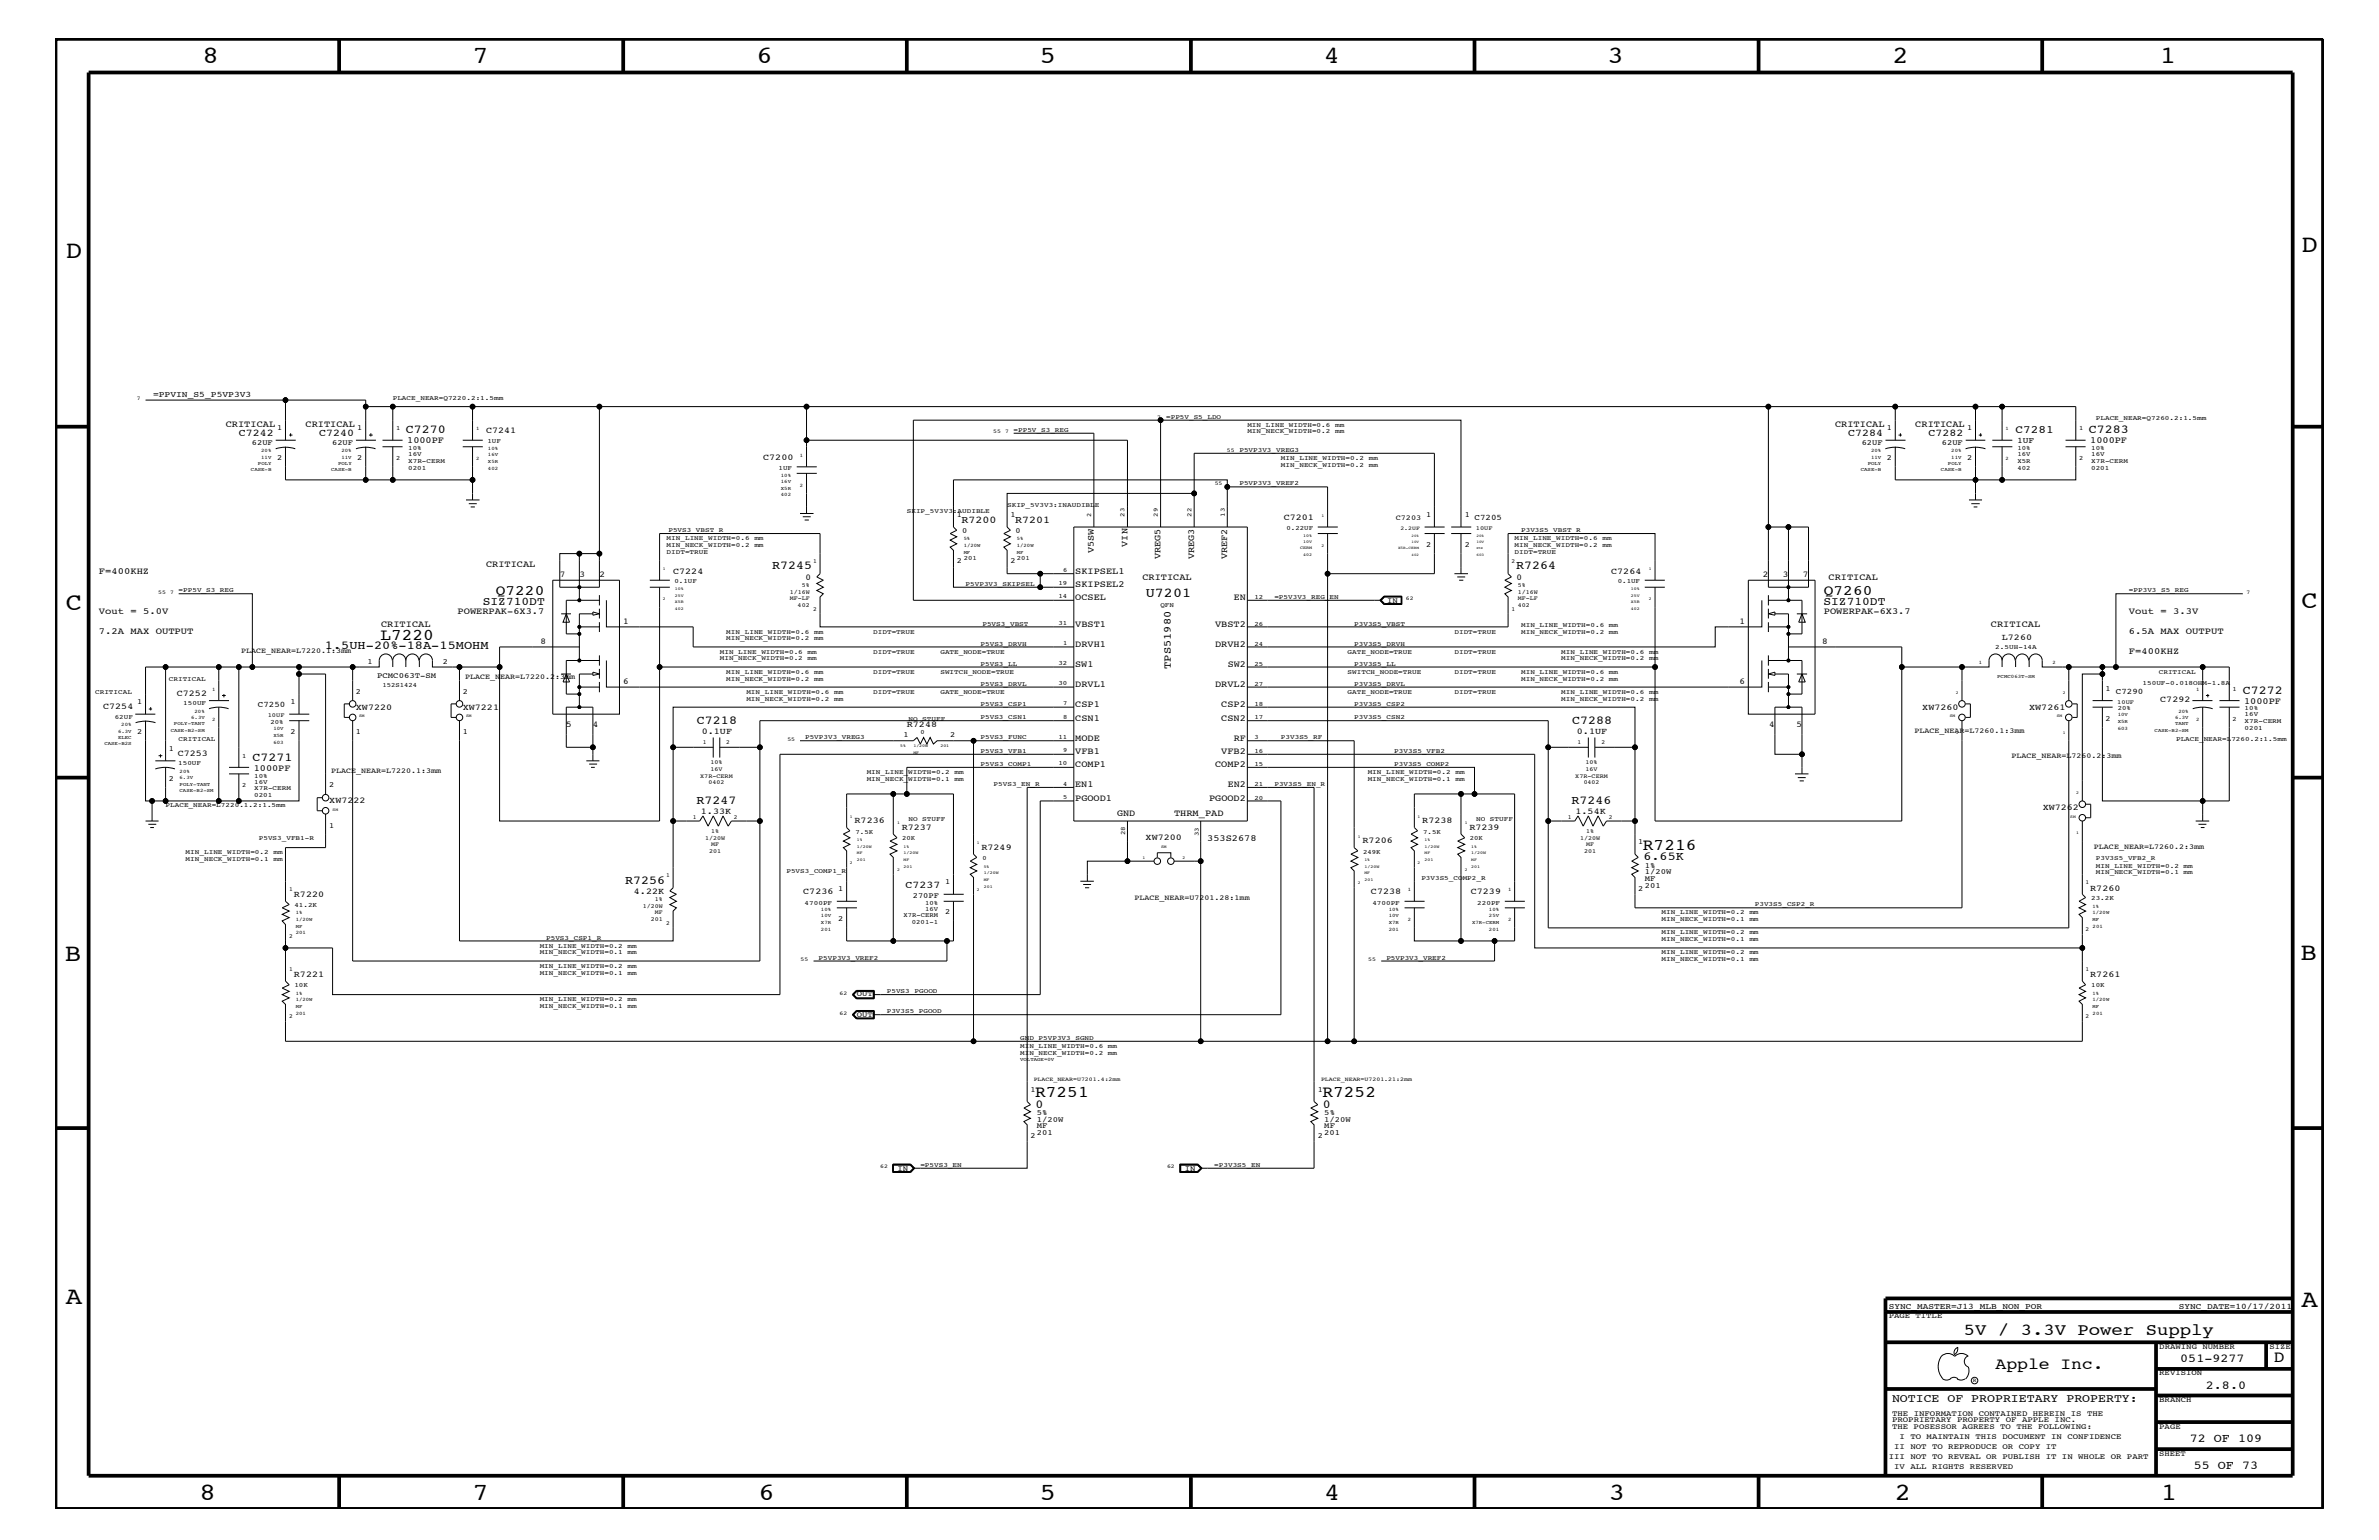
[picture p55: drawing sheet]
<svg xmlns="http://www.w3.org/2000/svg" width="432mm" height="279mm" viewBox="0 0 432 279" stroke-linecap="round" stroke-linejoin="round" font-family="sans-serif">
<defs><g id="words">
<g font-size="4.5">
<text x="36.7" y="11.5">8</text>
<text x="85.8" y="11.5">7</text>
<text x="137.3" y="11.5">6</text>
<text x="188.7" y="11.5">5</text>
<text x="240.3" y="11.5">4</text>
<text x="291.8" y="11.5">3</text>
<text x="343.5" y="11.5">2</text>
<text x="392" y="11.5">1</text>
<text x="11.9" y="46.8">D</text>
<text x="417.7" y="45.7">D</text>
<text x="11.9" y="110.6">C</text>
<text x="417.7" y="110.3">C</text>
<text x="11.8" y="174.3">B</text>
<text x="417.6" y="174.2">B</text>
<text x="11.9" y="236.7">A</text>
<text x="417.7" y="237.1">A</text>
<text x="36.2" y="272.1">8</text>
<text x="85.8" y="272.1">7</text>
<text x="137.7" y="272.1">6</text>
<text x="188.7" y="272.1">5</text>
<text x="240.4" y="272.1">4</text>
<text x="292" y="272.1">3</text>
<text x="343.9" y="272.1">2</text>
<text x="392.2" y="272.1">1</text>
</g>
<g font-size="3">
<text x="69" y="116.1">L7220</text>
<text x="298.2" y="154.3">R7216</text>
<text x="187.9" y="199.1">R7251</text>
<text x="240" y="199.1">R7252</text>
<text x="356.4" y="242.3">5V / 3.3V Power Supply</text>
<text x="362.2" y="248.4">Apple Inc.</text>
<text x="412.7" y="247.1">D</text>
</g>
<g font-size="2.6">
<text x="90" y="108">Q7220</text>
<text x="331" y="108">Q7260</text>
</g>
<text font-size="2.5" x="208" y="108.2">U7201</text>
<g font-size="2.2">
<text x="73.7" y="78.6">C7270</text>
<text x="379.1" y="78.6">C7283</text>
<text x="140.1" y="103.3">R7245</text>
<text x="275.2" y="103.3">R7264</text>
<text x="59" y="117.8">1.5UH-20%-18A-15MOHM</text>
<text x="407.1" y="125.9">C7272</text>
<text x="126.5" y="131.3">C7218</text>
<text x="285.3" y="131.3">C7288</text>
<text x="45.8" y="138">C7271</text>
<text x="126.4" y="145.9">R7247</text>
<text x="285.2" y="145.9">R7246</text>
<text x="113.5" y="160.3">R7256</text>
<text x="298.3" y="156.1">6.65K</text>
<text x="188" y="200.9">0</text>
<text x="240.1" y="200.9">0</text>
<text x="395.7" y="247.1">051-9277</text>
<text x="400.4" y="252">2.8.0</text>
<text x="397.5" y="261.6">72 OF 109</text>
<text x="398.2" y="266.6">55 OF 73</text>
</g>
<g font-size="2.1">
<text x="87.6" y="109.8">SIZ710DT</text>
<text x="331" y="109.8">SIZ710DT</text>
<text x="343.4" y="254.4">NOTICE OF PROPRIETARY PROPERTY:</text>
</g>
<text font-size="2" x="365.8" y="78.6">C7281</text>
<g font-size="1.9">
<text x="43.3" y="79">C7242</text>
<text x="57.9" y="79">C7240</text>
<text x="335.4" y="79">C7284</text>
<text x="350" y="79">C7282</text>
<text x="174.5" y="94.9">R7200</text>
<text x="184.2" y="94.9">R7201</text>
<text x="212.5" y="121.4" transform="rotate(-90 212.5 121.4)">TPS51980</text>
<text x="164.3" y="161.1">C7237</text>
</g>
<g font-size="1.7">
<text x="41" y="77.4">CRITICAL</text>
<text x="55.5" y="77.4">CRITICAL</text>
<text x="333.1" y="77.4">CRITICAL</text>
<text x="347.6" y="77.4">CRITICAL</text>
<text x="73.9" y="80.5">1000PF</text>
<text x="379.4" y="80.5">1000PF</text>
<text x="198.5" y="100.4" transform="rotate(-90 198.5 100.4)">V5SW</text>
<text x="204.6" y="99.2" transform="rotate(-90 204.6 99.2)">VIN</text>
<text x="210.7" y="101.5" transform="rotate(-90 210.7 101.5)">VREG5</text>
<text x="216.7" y="101.5" transform="rotate(-90 216.7 101.5)">VREG3</text>
<text x="222.8" y="101.5" transform="rotate(-90 222.8 101.5)">VREF2</text>
<text x="17.9" y="104.1">F=400KHZ</text>
<text x="88.2" y="102.9">CRITICAL</text>
<text x="195.2" y="104.1">SKIPSEL1</text>
<text x="195.2" y="106.5">SKIPSEL2</text>
<text x="207.3" y="105.3">CRITICAL</text>
<text x="331.9" y="105.3">CRITICAL</text>
<text x="17.9" y="111.4">Vout = 5.0V</text>
<text x="69.2" y="113.7">CRITICAL</text>
<text x="83.1" y="111.4">POWERPAK-6X3.7</text>
<text x="195.2" y="108.9">OCSEL</text>
<text x="195.2" y="113.7">VBST1</text>
<text x="220.6" y="113.7">VBST2</text>
<text x="223.9" y="108.9">EN</text>
<text x="331" y="111.4">POWERPAK-6X3.7</text>
<text x="361.4" y="113.7">CRITICAL</text>
<text x="386.4" y="111.4">Vout = 3.3V</text>
<text x="18" y="115">7.2A MAX OUTPUT</text>
<text x="195.2" y="117.4">DRVH1</text>
<text x="220.6" y="117.4">DRVH2</text>
<text x="386.4" y="115">6.5A MAX OUTPUT</text>
<text x="386.4" y="118.6">F=400KHZ</text>
<text x="195.2" y="121">SW1</text>
<text x="195.2" y="124.7">DRVL1</text>
<text x="220.6" y="124.7">DRVL2</text>
<text x="222.8" y="121">SW2</text>
<text x="195.2" y="130.8">CSN1</text>
<text x="195.2" y="128.3">CSP1</text>
<text x="221.7" y="128.3">CSP2</text>
<text x="221.7" y="130.8">CSN2</text>
<text x="407.3" y="127.7">1000PF</text>
<text x="195.2" y="136.8">VFB1</text>
<text x="195.2" y="134.4">MODE</text>
<text x="221.7" y="136.8">VFB2</text>
<text x="223.9" y="134.4">RF</text>
<text x="46.1" y="139.8">1000PF</text>
<text x="195.2" y="142.9">EN1</text>
<text x="195.2" y="139.2">COMP1</text>
<text x="220.6" y="139.2">COMP2</text>
<text x="222.8" y="142.9">EN2</text>
<text x="195.2" y="145.3">PGOOD1</text>
<text x="202.8" y="148.1">GND</text>
<text x="213.1" y="148.1">THRM_PAD</text>
<text x="219.5" y="145.3">PGOOD2</text>
<text x="219.1" y="152.6">353S2678</text>
</g>
<g font-size="1.6">
<text x="88.2" y="78.6">C7241</text>
<text x="138.5" y="83.5">C7200</text>
<text x="233" y="94.3">C7201</text>
<text x="101.6" y="104.7">7</text>
<text x="105.2" y="104.7">3</text>
<text x="108.8" y="104.7">2</text>
<text x="122.2" y="104.1">C7224</text>
<text x="146.2" y="105.2">0</text>
<text x="275.3" y="105.2">0</text>
<text x="292.4" y="104.1">C7264</text>
<text x="320" y="104.7">2</text>
<text x="323.6" y="104.7">3</text>
<text x="327.2" y="104.7">7</text>
<text x="113.1" y="113.1">1</text>
<text x="315.7" y="113.1">1</text>
<text x="98.1" y="116.8">8</text>
<text x="330.7" y="116.8">8</text>
<text x="363.3" y="116.1">L7260</text>
<text x="113.1" y="124.1">6</text>
<text x="315.7" y="124.1">6</text>
<text x="18.7" y="128.7">C7254</text>
<text x="32.1" y="126.3">C7252</text>
<text x="64.6" y="128.8">XW7220</text>
<text x="84" y="128.8">XW7221</text>
<text x="102.8" y="131.9">5</text>
<text x="107.6" y="131.9">4</text>
<text x="164.6" y="131.9">R7248</text>
<text x="321.1" y="131.9">4</text>
<text x="326.1" y="131.9">5</text>
<text x="348.9" y="128.8">XW7260</text>
<text x="368.3" y="128.8">XW7261</text>
<text x="392.1" y="127.5">C7292</text>
<text x="32.3" y="137.2">C7253</text>
<text x="127.4" y="133.2">0.1UF</text>
<text x="286.2" y="133.2">0.1UF</text>
<text x="59.8" y="145.7">XW7222</text>
<text x="127.2" y="147.6">1.33K</text>
<text x="155.1" y="149.4">R7236</text>
<text x="258.1" y="149.4">R7238</text>
<text x="286" y="147.6">1.54K</text>
<text x="370.8" y="147">XW7262</text>
<text x="163.7" y="150.7">R7237</text>
<text x="178.1" y="154.3">R7249</text>
<text x="207.9" y="152.4">XW7200</text>
<text x="247.3" y="153">R7206</text>
<text x="266.7" y="150.7">R7239</text>
<text x="379.4" y="161.6">R7260</text>
<text x="53.3" y="162.8">R7220</text>
<text x="115.1" y="162.2">4.22K</text>
<text x="145.8" y="162.2">C7236</text>
<text x="248.8" y="162.2">C7238</text>
<text x="267" y="162.2">C7239</text>
<text x="53.3" y="177.3">R7221</text>
<text x="379.4" y="177.3">R7261</text>
</g>
<g font-size="1.5">
<text x="27.8" y="72">=PPVIN_S5_P5VP3V3</text>
<text x="366.1" y="80.5">1UF</text>
<text x="267.6" y="94.3">C7205</text>
<text x="384" y="125.9">C7290</text>
<text x="46.8" y="128.3">C7250</text>
<text x="342.8" y="237.4">SYNC_MASTER=J13_MLB_NON_POR</text>
<text x="395.5" y="237.4">SYNC_DATE=10/17/2011</text>
</g>
<g font-size="1.4">
<text x="45.7" y="80.7">62UF</text>
<text x="50.3" y="78">1</text>
<text x="50.3" y="83.5">2</text>
<text x="60.3" y="80.7">62UF</text>
<text x="64.9" y="78">1</text>
<text x="64.9" y="83.5">2</text>
<text x="337.9" y="80.7">62UF</text>
<text x="342.5" y="78">1</text>
<text x="342.5" y="83.5">2</text>
<text x="352.5" y="80.7">62UF</text>
<text x="357" y="78">1</text>
<text x="357" y="83.5">2</text>
<text x="173.7" y="93.8">1</text>
<text x="183.4" y="93.8">1</text>
<text x="253.3" y="94.3">C7203</text>
<text x="258.8" y="93.8">1</text>
<text x="265.9" y="93.8">1</text>
<text x="174.7" y="96.7">0</text>
<text x="184.3" y="96.7">0</text>
<text x="258.8" y="99.3">2</text>
<text x="265.9" y="99.3">2</text>
<text x="173.7" y="102.2">2</text>
<text x="183.4" y="102.2">2</text>
<text x="251.8" y="109.3">IN</text>
<text x="43.8" y="118.4">PLACE_NEAR=L7220.1:3mm</text>
<text x="64.6" y="125.9">2</text>
<text x="66.7" y="120.4">1</text>
<text x="68.5" y="123">PCMC063T-SM</text>
<text x="80.3" y="120.4">2</text>
<text x="84" y="125.9">2</text>
<text x="84.4" y="123.2">PLACE_NEAR=L7220.2:3mm</text>
<text x="382.2" y="125.3">1</text>
<text x="24.9" y="127.7">1</text>
<text x="52.7" y="127.7">1</text>
<text x="382.2" y="130.8">2</text>
<text x="24.9" y="133.2">2</text>
<text x="30.6" y="136.2">1</text>
<text x="52.7" y="133.2">2</text>
<text x="64.6" y="133.2">1</text>
<text x="84" y="133.2">1</text>
<text x="164" y="133.8">1</text>
<text x="172.5" y="133.8">2</text>
<text x="347.5" y="133">PLACE_NEAR=L7260.1:3mm</text>
<text x="365.1" y="137.4">PLACE_NEAR=L7260.2:3mm</text>
<text x="30.6" y="141.7">2</text>
<text x="59.8" y="142.9">2</text>
<text x="60.1" y="140.2">PLACE_NEAR=L7220.1:3mm</text>
<text x="59.8" y="150.1">1</text>
<text x="297.3" y="153.2">1</text>
<text x="380.1" y="154">PLACE_NEAR=L7260.2:3mm</text>
<text x="152.1" y="161.7">1</text>
<text x="171.5" y="160.5">1</text>
<text x="297.3" y="161.7">2</text>
<text x="298.5" y="161.1">201</text>
<text x="298.5" y="159.9">MF</text>
<text x="298.5" y="158.6">1/20W</text>
<text x="298.5" y="157.4">1%</text>
<text x="152.1" y="167.1">2</text>
<text x="165.7" y="162.8">270PF</text>
<text x="171.5" y="165.9">2</text>
<text x="205.9" y="163.4">PLACE_NEAR=U7201.28:1mm</text>
<text x="155.5" y="180.8">OUT</text>
<text x="155.5" y="184.4">OUT</text>
<text x="187" y="198.1">1</text>
<text x="188.2" y="202.3">5%</text>
<text x="188.2" y="203.5">1/20W</text>
<text x="239.2" y="198.1">1</text>
<text x="240.4" y="202.3">5%</text>
<text x="240.4" y="203.5">1/20W</text>
<text x="187" y="206.5">2</text>
<text x="188.2" y="205.9">201</text>
<text x="188.2" y="204.7">MF</text>
<text x="239.2" y="206.5">2</text>
<text x="240.4" y="204.7">MF</text>
<text x="240.4" y="205.9">201</text>
<text x="162.9" y="212.4">IN</text>
<text x="215.1" y="212.4">IN</text>
<text x="342.8" y="239.2">PAGE TITLE</text>
<text x="391.9" y="244.7">DRAWING NUMBER</text>
<text x="411.9" y="244.7">SIZE</text>
<text x="391.9" y="249.5">REVISION</text>
<text x="343.4" y="256.8">THE INFORMATION CONTAINED HEREIN IS THE</text>
<text x="391.9" y="254.4">BRANCH</text>
<text x="343.4" y="258">PROPRIETARY PROPERTY OF APPLE INC.</text>
<text x="343.4" y="259.3">THE POSESSOR AGREES TO THE FOLLOWING:</text>
<text x="343.8" y="262.9">II NOT TO REPRODUCE OR COPY IT</text>
<text x="344.8" y="261.1">I TO MAINTAIN THIS DOCUMENT IN CONFIDENCE</text>
<text x="391.9" y="259.3">PAGE</text>
<text x="342.8" y="264.7">III NOT TO REVEAL OR PUBLISH IT IN WHOLE OR PART</text>
<text x="343.8" y="266.6">IV ALL RIGHTS RESERVED</text>
<text x="391.9" y="264.1">SHEET</text>
</g>
<g font-size="1.2">
<text x="71.3" y="72.6">PLACE_NEAR=Q7220.2:1.5mm</text>
<text x="211.7" y="76">=PP5V_S5_LDO</text>
<text x="226.4" y="77.4">MIN_LINE_WIDTH=0.6</text>
<text x="242.3" y="77.4">mm</text>
<text x="380.4" y="76.2">PLACE_NEAR=Q7260.2:1.5mm</text>
<text x="71.9" y="78">1</text>
<text x="71.9" y="83.5">2</text>
<text x="74.1" y="81.6">10%</text>
<text x="74.1" y="82.7">16V</text>
<text x="74.1" y="83.9">X7R-CERM</text>
<text x="88.5" y="80.5">1UF</text>
<text x="184" y="78.3">=PP5V_S3_REG</text>
<text x="225" y="82">P5VP3V3_VREG3</text>
<text x="226.4" y="78.6">MIN_NECK_WIDTH=0.2</text>
<text x="232.5" y="83.5">MIN_LINE_WIDTH=0.2</text>
<text x="242.3" y="78.6">mm</text>
<text x="248.4" y="83.5">mm</text>
<text x="366.2" y="81.6">10%</text>
<text x="366.2" y="83.9">X5R</text>
<text x="366.2" y="82.7">16V</text>
<text x="377.4" y="78">1</text>
<text x="377.4" y="83.5">2</text>
<text x="379.6" y="81.6">10%</text>
<text x="379.6" y="82.7">16V</text>
<text x="379.6" y="83.9">X7R-CERM</text>
<text x="74.1" y="85.2">0201</text>
<text x="141.3" y="85.3">1UF</text>
<text x="225" y="88.1">P5VP3V3_VREF2</text>
<text x="232.5" y="84.7">MIN_NECK_WIDTH=0.2</text>
<text x="248.4" y="84.7">mm</text>
<text x="366.2" y="85.2">402</text>
<text x="379.6" y="85.2">0201</text>
<text x="164.6" y="93.2">SKIP_5V3V3:AUDIBLE</text>
<text x="182.8" y="92">SKIP_5V3V3:INAUDIBLE</text>
<text x="198" y="93.8" transform="rotate(-90 198 93.8)">2</text>
<text x="204.1" y="93.8" transform="rotate(-90 204.1 93.8)">23</text>
<text x="210.1" y="93.8" transform="rotate(-90 210.1 93.8)">29</text>
<text x="216.2" y="93.8" transform="rotate(-90 216.2 93.8)">22</text>
<text x="222.3" y="93.8" transform="rotate(-90 222.3 93.8)">13</text>
<text x="121" y="98">MIN_LINE_WIDTH=0.6</text>
<text x="121" y="100.4">DIDT=TRUE</text>
<text x="121" y="99.3">MIN_NECK_WIDTH=0.2</text>
<text x="121.3" y="96.5">P5VS3_VBST_R</text>
<text x="136.9" y="98">mm</text>
<text x="136.9" y="99.3">mm</text>
<text x="174.9" y="101.6">201</text>
<text x="184.6" y="101.6">201</text>
<text x="233.5" y="96.2">0.22UF</text>
<text x="274.9" y="98">MIN_LINE_WIDTH=0.6</text>
<text x="274.9" y="99.3">MIN_NECK_WIDTH=0.2</text>
<text x="274.9" y="100.4">DIDT=TRUE</text>
<text x="276.1" y="96.5">P3V3S5_VBST_R</text>
<text x="290.8" y="98">mm</text>
<text x="290.8" y="99.3">mm</text>
<text x="32.4" y="107.5">=PP5V_S3_REG</text>
<text x="122.4" y="105.9">0.1UF</text>
<text x="175.3" y="106.3">P5VP3V3_SKIPSEL</text>
<text x="192.1" y="106.1">19</text>
<text x="193" y="103.7">6</text>
<text x="293.6" y="105.9">0.1UF</text>
<text x="386.4" y="107.5">=PP3V3_S5_REG</text>
<text x="178.3" y="113.6">P5VS3_VBST</text>
<text x="192.1" y="108.6">14</text>
<text x="192.1" y="113.4">31</text>
<text x="210.6" y="110.2">QFN</text>
<text x="227.7" y="108.7">12</text>
<text x="227.7" y="113.6">26</text>
<text x="231.3" y="108.7">=P5V3V3_REG_EN</text>
<text x="245.8" y="113.6">P3V3S5_VBST</text>
<text x="276.1" y="113.7">MIN_LINE_WIDTH=0.6</text>
<text x="292" y="113.7">mm</text>
<text x="130.6" y="118.6">MIN_LINE_WIDTH=0.6</text>
<text x="130.6" y="119.8">MIN_NECK_WIDTH=0.2</text>
<text x="131.8" y="115">MIN_LINE_WIDTH=0.6</text>
<text x="131.8" y="116.2">MIN_NECK_WIDTH=0.2</text>
<text x="146.6" y="118.6">mm</text>
<text x="146.6" y="119.8">mm</text>
<text x="147.8" y="115">mm</text>
<text x="147.8" y="116.2">mm</text>
<text x="158.5" y="118.6">DIDT=TRUE</text>
<text x="158.5" y="115">DIDT=TRUE</text>
<text x="170.7" y="118.6">GATE_NODE=TRUE</text>
<text x="178" y="117.2">P5VS3_DRVH</text>
<text x="193" y="117">1</text>
<text x="227.7" y="117.2">24</text>
<text x="244.6" y="118.6">GATE_NODE=TRUE</text>
<text x="245.8" y="117.2">P3V3S5_DRVH</text>
<text x="264" y="115">DIDT=TRUE</text>
<text x="264" y="118.6">DIDT=TRUE</text>
<text x="276.1" y="115">MIN_NECK_WIDTH=0.2</text>
<text x="283.4" y="119.8">MIN_NECK_WIDTH=0.2</text>
<text x="283.4" y="118.6">MIN_LINE_WIDTH=0.6</text>
<text x="292" y="115">mm</text>
<text x="299.3" y="119.8">mm</text>
<text x="299.3" y="118.6">mm</text>
<text x="362.2" y="117.8">2.5UH-14A</text>
<text x="17.3" y="125.9">CRITICAL</text>
<text x="30.6" y="123.5">CRITICAL</text>
<text x="69.4" y="124.7">152S1424</text>
<text x="131.8" y="123.5">MIN_NECK_WIDTH=0.2</text>
<text x="131.8" y="122.3">MIN_LINE_WIDTH=0.6</text>
<text x="135.5" y="125.9">MIN_LINE_WIDTH=0.6</text>
<text x="147.8" y="123.5">mm</text>
<text x="147.8" y="122.3">mm</text>
<text x="151.4" y="125.9">mm</text>
<text x="158.5" y="125.9">DIDT=TRUE</text>
<text x="158.5" y="122.3">DIDT=TRUE</text>
<text x="170.7" y="125.9">GATE_NODE=TRUE</text>
<text x="170.7" y="122.3">SWITCH_NODE=TRUE</text>
<text x="178" y="124.4">P5VS3_DRVL</text>
<text x="178" y="120.8">P5VS3_LL</text>
<text x="192.1" y="124.3">30</text>
<text x="192.1" y="120.7">32</text>
<text x="227.7" y="124.4">27</text>
<text x="227.7" y="120.8">25</text>
<text x="244.6" y="125.9">GATE_NODE=TRUE</text>
<text x="244.6" y="122.3">SWITCH_NODE=TRUE</text>
<text x="245.8" y="124.4">P3V3S5_DRVL</text>
<text x="245.8" y="120.8">P3V3S5_LL</text>
<text x="264" y="125.9">DIDT=TRUE</text>
<text x="264" y="122.3">DIDT=TRUE</text>
<text x="276.1" y="122.3">MIN_LINE_WIDTH=0.6</text>
<text x="276.1" y="123.5">MIN_NECK_WIDTH=0.2</text>
<text x="283.4" y="125.9">MIN_LINE_WIDTH=0.6</text>
<text x="292" y="122.3">mm</text>
<text x="292" y="123.5">mm</text>
<text x="299.3" y="125.9">mm</text>
<text x="388.9" y="124.3">150UF-0.018OHM-1.8A</text>
<text x="391.8" y="122.3">CRITICAL</text>
<text x="405.2" y="125.3">1</text>
<text x="20.8" y="130.4">62UF</text>
<text x="33.3" y="128">150UF</text>
<text x="49.1" y="131.3">20%</text>
<text x="135.5" y="127.1">MIN_NECK_WIDTH=0.2</text>
<text x="151.4" y="127.1">mm</text>
<text x="164.9" y="130.8">NO</text>
<text x="167.4" y="130.8">STUFF</text>
<text x="178" y="130.5">P5VS3_CSN1</text>
<text x="178" y="128">P5VS3_CSP1</text>
<text x="193" y="130.4">8</text>
<text x="193" y="128">7</text>
<text x="227.7" y="130.5">17</text>
<text x="227.7" y="128">18</text>
<text x="245.8" y="130.5">P3V3S5_CSN2</text>
<text x="245.8" y="128">P3V3S5_CSP2</text>
<text x="283.4" y="127.1">MIN_NECK_WIDTH=0.2</text>
<text x="299.3" y="127.1">mm</text>
<text x="384.4" y="128.9">20%</text>
<text x="405.2" y="130.8">2</text>
<text x="407.4" y="128.9">10%</text>
<text x="407.4" y="130">16V</text>
<text x="407.4" y="131.3">X7R-CERM</text>
<text x="32.4" y="134.4">CRITICAL</text>
<text x="43.9" y="137.4">1</text>
<text x="146.1" y="134.1">P5VP3V3_VREG3</text>
<text x="167" y="133.2">0</text>
<text x="178" y="134.1">P5VS3_FUNC</text>
<text x="178" y="136.6">P5VS3_VFB1</text>
<text x="192.1" y="134.1">11</text>
<text x="193" y="136.4">9</text>
<text x="227.7" y="134.1">3</text>
<text x="227.7" y="136.6">16</text>
<text x="232.5" y="134.1">P3V3S5_RF</text>
<text x="253.1" y="136.6">P3V3S5_VFB2</text>
<text x="395" y="134.4">PLACE_NEAR=L7260.2:1.5mm</text>
<text x="407.4" y="132.4">0201</text>
<text x="32.3" y="138.9">150UF</text>
<text x="43.9" y="142.9">2</text>
<text x="46.1" y="141.1">10%</text>
<text x="46.1" y="142.2">16V</text>
<text x="46.1" y="143.4">X7R-CERM</text>
<text x="157.3" y="140.4">MIN_LINE_WIDTH=0.2</text>
<text x="157.3" y="141.7">MIN_NECK_WIDTH=0.1</text>
<text x="173.2" y="140.4">mm</text>
<text x="173.2" y="141.7">mm</text>
<text x="178" y="139">P5VS3_COMP1</text>
<text x="180.3" y="142.6">P5VS3_EN_R</text>
<text x="192.1" y="138.9">10</text>
<text x="193" y="142.5">4</text>
<text x="227.7" y="142.6">21</text>
<text x="227.7" y="139">15</text>
<text x="231.3" y="142.6">P3V3S5_EN_R</text>
<text x="248.2" y="140.4">MIN_LINE_WIDTH=0.2</text>
<text x="248.2" y="141.7">MIN_NECK_WIDTH=0.1</text>
<text x="253.1" y="139">P3V3S5_COMP2</text>
<text x="264.2" y="140.4">mm</text>
<text x="264.2" y="141.7">mm</text>
<text x="30.1" y="146.5">PLACE_NEAR=L7220.1.2:1.5mm</text>
<text x="46.1" y="144.6">0201</text>
<text x="164.9" y="149">NO</text>
<text x="167.4" y="149">STUFF</text>
<text x="193" y="144.9">5</text>
<text x="227.7" y="145.1">20</text>
<text x="267.9" y="149">NO</text>
<text x="270.4" y="149">STUFF</text>
<text x="33.7" y="155">MIN_LINE_WIDTH=0.2</text>
<text x="47" y="152.3">P5VS3_VFB1-R</text>
<text x="49.6" y="155">mm</text>
<text x="155.3" y="151.2">7.5K</text>
<text x="163.7" y="152.4">20K</text>
<text x="204.2" y="151.5" transform="rotate(-90 204.2 151.5)">28</text>
<text x="217.6" y="151.7" transform="rotate(-90 217.6 151.7)">33</text>
<text x="247.4" y="154.9">249K</text>
<text x="258.3" y="151.2">7.5K</text>
<text x="266.8" y="152.4">20K</text>
<text x="380.4" y="156">P3V3S5_VFB2_R</text>
<text x="33.7" y="156.2">MIN_NECK_WIDTH=0.1</text>
<text x="49.6" y="156.2">mm</text>
<text x="142.7" y="158.4">P5VS3_COMP1_R</text>
<text x="178.3" y="156.1">0</text>
<text x="258" y="159.6">P3V3S5_COMP2_R</text>
<text x="380.4" y="158.6">MIN_NECK_WIDTH=0.1</text>
<text x="380.4" y="157.4">MIN_LINE_WIDTH=0.2</text>
<text x="396.3" y="158.6">mm</text>
<text x="396.3" y="157.4">mm</text>
<text x="53.4" y="164.5">41.2K</text>
<text x="146" y="164.1">4700PF</text>
<text x="164" y="166.4">X7R-CERM</text>
<text x="165.5" y="167.6">0201-1</text>
<text x="167.9" y="165.2">16V</text>
<text x="167.9" y="164.1">10%</text>
<text x="249.1" y="164.1">4700PF</text>
<text x="268.1" y="164.1">220PF</text>
<text x="301.6" y="167.1">MIN_NECK_WIDTH=0.1</text>
<text x="301.6" y="165.9">MIN_LINE_WIDTH=0.2</text>
<text x="317.5" y="167.1">mm</text>
<text x="317.5" y="165.9">mm</text>
<text x="318.5" y="164.5">P3V3S5_CSP2_R</text>
<text x="379.6" y="163.4">23.2K</text>
<text x="98" y="172">MIN_LINE_WIDTH=0.2</text>
<text x="98" y="173.2">MIN_NECK_WIDTH=0.1</text>
<text x="99.1" y="170.5">P5VS3_CSP1_R</text>
<text x="113.9" y="172">mm</text>
<text x="113.9" y="173.2">mm</text>
<text x="301.6" y="173.2">MIN_LINE_WIDTH=0.2</text>
<text x="301.6" y="170.7">MIN_NECK_WIDTH=0.1</text>
<text x="301.6" y="169.5">MIN_LINE_WIDTH=0.2</text>
<text x="317.5" y="173.2">mm</text>
<text x="317.5" y="170.7">mm</text>
<text x="317.5" y="169.5">mm</text>
<text x="53.4" y="179.1">10K</text>
<text x="98" y="175.6">MIN_LINE_WIDTH=0.2</text>
<text x="98" y="176.8">MIN_NECK_WIDTH=0.1</text>
<text x="113.9" y="175.6">mm</text>
<text x="113.9" y="176.8">mm</text>
<text x="148.6" y="174.2">P5VP3V3_VREF2</text>
<text x="251.6" y="174.2">P5VP3V3_VREF2</text>
<text x="301.6" y="174.4">MIN_NECK_WIDTH=0.1</text>
<text x="317.5" y="174.4">mm</text>
<text x="379.6" y="179.1">10K</text>
<text x="98" y="181.6">MIN_LINE_WIDTH=0.2</text>
<text x="98" y="182.9">MIN_NECK_WIDTH=0.1</text>
<text x="113.9" y="181.6">mm</text>
<text x="113.9" y="182.9">mm</text>
<text x="161" y="180.2">P5VS3_PGOOD</text>
<text x="161" y="183.8">P3V3S5_PGOOD</text>
<text x="185.2" y="191.4">MIN_NECK_WIDTH=0.2</text>
<text x="185.2" y="188.7">GND_P5VP3V3_SGND</text>
<text x="185.2" y="190.2">MIN_LINE_WIDTH=0.6</text>
<text x="201.1" y="191.4">mm</text>
<text x="201.1" y="190.2">mm</text>
<text x="167" y="211.7">=P5VS3_EN</text>
<text x="220.4" y="211.7">=P3V3S5_EN</text>
</g>
<g font-size="1.1">
<text x="267.9" y="96.2">10UF</text>
<text x="143.3" y="107.7">1/16W</text>
<text x="145.5" y="106.5">5%</text>
<text x="147.6" y="102.2">1</text>
<text x="274.3" y="102.2">2</text>
<text x="275.5" y="106.5">5%</text>
<text x="275.5" y="107.7">1/16W</text>
<text x="143.3" y="108.9">MF-LF</text>
<text x="144.8" y="110.2">402</text>
<text x="147.6" y="110.8">2</text>
<text x="274.3" y="110.8">1</text>
<text x="275.5" y="110.2">402</text>
<text x="275.5" y="108.9">MF-LF</text>
<text x="48.6" y="130.2">10UF</text>
<text x="384.3" y="127.7">10UF</text>
<text x="127.6" y="135">1</text>
<text x="131.8" y="135">2</text>
<text x="286.3" y="135">1</text>
<text x="290.7" y="135">2</text>
<text x="127.1" y="141.1">X7R-CERM</text>
<text x="128.6" y="142.3">0402</text>
<text x="128.9" y="138.6">10%</text>
<text x="128.9" y="139.8">16V</text>
<text x="285.9" y="141.1">X7R-CERM</text>
<text x="287.4" y="142.3">0402</text>
<text x="287.8" y="138.6">10%</text>
<text x="287.8" y="139.8">16V</text>
<text x="125.7" y="148.5">1</text>
<text x="133.2" y="148.5">2</text>
<text x="284.6" y="148.5">1</text>
<text x="292" y="148.5">2</text>
<text x="128" y="152.3">1/20W</text>
<text x="128.7" y="154.7">201</text>
<text x="129.1" y="153.5">MF</text>
<text x="129.1" y="151.1">1%</text>
<text x="286.8" y="152.3">1/20W</text>
<text x="287.5" y="154.7">201</text>
<text x="287.9" y="151.1">1%</text>
<text x="287.9" y="153.5">MF</text>
<text x="52.5" y="161.7">1</text>
<text x="120.9" y="159.2">1</text>
<text x="378.5" y="160.5">1</text>
<text x="116.7" y="164.7">1/20W</text>
<text x="118.1" y="167.1">201</text>
<text x="118.9" y="163.5">1%</text>
<text x="118.9" y="165.9">MF</text>
<text x="120.9" y="167.8">2</text>
<text x="52.5" y="170.1">2</text>
<text x="378.5" y="168.9">2</text>
<text x="52.5" y="176.2">1</text>
<text x="378.5" y="176.2">1</text>
<text x="52.5" y="184.7">2</text>
<text x="378.5" y="184.7">2</text>
</g>
<g font-size="1">
<text x="24.8" y="72.6">7</text>
<text x="210.1" y="76">7</text>
<text x="180.3" y="78.6">55</text>
<text x="182.5" y="78.6">7</text>
<text x="222.7" y="82">55</text>
<text x="220.5" y="88.1">55</text>
<text x="254.2" y="96.2">2.2UF</text>
<text x="28.7" y="107.7">55</text>
<text x="30.9" y="107.7">7</text>
<text x="407.8" y="107.7">7</text>
<text x="255.2" y="108.9">62</text>
<text x="142.9" y="134.4">55</text>
<text x="145.3" y="174.4">55</text>
<text x="248.3" y="174.4">55</text>
<text x="152.4" y="180.5">62</text>
<text x="152.4" y="184.1">62</text>
<text x="187.6" y="196.2">PLACE_NEAR=U7201.4:2mm</text>
<text x="239.8" y="196.2">PLACE_NEAR=U7201.21:2mm</text>
<text x="159.8" y="211.9">62</text>
<text x="211.8" y="211.9">62</text>
<text x="358.1" y="250.7">R</text>
</g>
<g font-size=".9">
<text x="47.4" y="83.3">11V</text>
<text x="47.4" y="82">20%</text>
<text x="62" y="82">20%</text>
<text x="62" y="83.3">11V</text>
<text x="86.4" y="78">1</text>
<text x="86.4" y="83.5">2</text>
<text x="88.6" y="81.6">10%</text>
<text x="88.6" y="82.7">16V</text>
<text x="88.6" y="83.9">X5R</text>
<text x="145.2" y="82.8">1</text>
<text x="339.6" y="83.3">11V</text>
<text x="339.6" y="82">20%</text>
<text x="354.2" y="83.3">11V</text>
<text x="354.2" y="82">20%</text>
<text x="364" y="78">1</text>
<text x="364" y="83.5">2</text>
<text x="45.6" y="85.5">CASE-B</text>
<text x="46.8" y="84.4">POLY</text>
<text x="60.1" y="85.5">CASE-B</text>
<text x="61.4" y="84.4">POLY</text>
<text x="88.6" y="85.2">402</text>
<text x="141.7" y="86.5">10%</text>
<text x="141.7" y="87.6">16V</text>
<text x="141.7" y="88.8">X5R</text>
<text x="145.2" y="88.3">2</text>
<text x="337.7" y="85.5">CASE-B</text>
<text x="339" y="84.4">POLY</text>
<text x="352.3" y="85.5">CASE-B</text>
<text x="353.6" y="84.4">POLY</text>
<text x="141.7" y="90">402</text>
<text x="174.9" y="100.4">MF</text>
<text x="174.9" y="99.3">1/20W</text>
<text x="174.9" y="98">5%</text>
<text x="184.6" y="98">5%</text>
<text x="184.6" y="99.3">1/20W</text>
<text x="184.6" y="100.4">MF</text>
<text x="38.5" y="125.3">1</text>
<text x="359.2" y="120.4">1</text>
<text x="362.5" y="123">PCMC063T-SM</text>
<text x="372.5" y="120.4">2</text>
<text x="398.6" y="125.3">1</text>
<text x="22" y="131.7">20%</text>
<text x="31.6" y="131.6">POLY-TANT</text>
<text x="34.7" y="130.5">6.3V</text>
<text x="35.3" y="129.3">20%</text>
<text x="38.5" y="130.8">2</text>
<text x="384.4" y="131.3">X5R</text>
<text x="384.4" y="130">10V</text>
<text x="394.8" y="131.6">TANT</text>
<text x="394.8" y="130.5">6.3V</text>
<text x="395.4" y="129.3">20%</text>
<text x="398.6" y="130.8">2</text>
<text x="19" y="135.2">CASE-B2S</text>
<text x="21.4" y="133">6.3V</text>
<text x="21.4" y="134.1">ELEC</text>
<text x="31" y="132.8">CASE-B2-SM</text>
<text x="49.6" y="133.6">X5R</text>
<text x="49.6" y="132.4">10V</text>
<text x="49.6" y="134.9">603</text>
<text x="384.4" y="132.4">603</text>
<text x="391.1" y="132.8">CASE-B2-SM</text>
<text x="32.6" y="143.7">CASE-B2-SM</text>
<text x="32.6" y="141.4">6.3V</text>
<text x="32.6" y="140.2">20%</text>
<text x="32.6" y="142.5">POLY-TANT</text>
<text x="255.5" y="161.7">1</text>
<text x="273.7" y="161.7">1</text>
<text x="53.7" y="165.9">1%</text>
<text x="53.7" y="167.1">1/20W</text>
<text x="149" y="165.3">10%</text>
<text x="149" y="167.6">X7R</text>
<text x="149" y="166.4">10V</text>
<text x="252.1" y="167.6">X7R</text>
<text x="252.1" y="166.4">10V</text>
<text x="252.1" y="165.3">10%</text>
<text x="255.5" y="167.1">2</text>
<text x="267.2" y="167.6">X7R-CERM</text>
<text x="270.3" y="166.4">25V</text>
<text x="270.3" y="165.3">10%</text>
<text x="273.7" y="167.1">2</text>
<text x="379.8" y="164.7">1%</text>
<text x="379.8" y="165.9">1/20W</text>
<text x="379.8" y="167.1">MF</text>
<text x="53.7" y="169.5">201</text>
<text x="53.7" y="168.3">MF</text>
<text x="149" y="168.9">201</text>
<text x="252.1" y="168.9">201</text>
<text x="270.3" y="168.9">201</text>
<text x="379.8" y="168.3">201</text>
<text x="53.7" y="184.1">201</text>
<text x="53.7" y="182.9">MF</text>
<text x="53.7" y="181.6">1/20W</text>
<text x="53.7" y="180.5">1%</text>
<text x="379.8" y="180.5">1%</text>
<text x="379.8" y="181.6">1/20W</text>
<text x="379.8" y="182.9">MF</text>
<text x="379.8" y="184.1">201</text>
<text x="185.2" y="192.6">VOLTAGE=0V</text>
</g>
<g font-size=".8">
<text x="239.9" y="93.8">1</text>
<text x="236" y="99.7">CERM</text>
<text x="236.6" y="97.4">10%</text>
<text x="236.6" y="98.5">10V</text>
<text x="236.6" y="101">402</text>
<text x="239.9" y="99.3">2</text>
<text x="120.3" y="103.5">1</text>
<text x="122.5" y="107.1">10%</text>
<text x="296" y="107.1">10%</text>
<text x="299.3" y="103.5">1</text>
<text x="120.3" y="108.9">2</text>
<text x="122.5" y="110.6">402</text>
<text x="122.5" y="108.2">25V</text>
<text x="122.5" y="109.4">X5R</text>
<text x="296" y="110.6">402</text>
<text x="296" y="108.2">25V</text>
<text x="296" y="109.4">X5R</text>
<text x="299.3" y="108.9">2</text>
<text x="355" y="125.9">2</text>
<text x="374.4" y="125.9">2</text>
<text x="65.2" y="130.2">SM</text>
<text x="84.6" y="130.2">SM</text>
<text x="353.9" y="130.2">SM</text>
<text x="373.3" y="130.2">SM</text>
<text x="163.4" y="135.6">5%</text>
<text x="165.8" y="136.8">MF</text>
<text x="165.8" y="135.6">1/20W</text>
<text x="170.7" y="135.6">201</text>
<text x="355" y="133.2">1</text>
<text x="374.4" y="133.2">1</text>
<text x="60.4" y="147.1">SM</text>
<text x="154.3" y="148.4">1</text>
<text x="162.8" y="149.5">1</text>
<text x="257.3" y="148.4">1</text>
<text x="265.9" y="149.5">1</text>
<text x="375.8" y="148.4">SM</text>
<text x="376.9" y="144">2</text>
<text x="155.5" y="155">MF</text>
<text x="155.5" y="152.6">1%</text>
<text x="155.5" y="153.8">1/20W</text>
<text x="164" y="153.8">1%</text>
<text x="164" y="155">1/20W</text>
<text x="177.3" y="153.2">1</text>
<text x="207.3" y="155.8">1</text>
<text x="210.7" y="153.8">SM</text>
<text x="214.6" y="155.8">2</text>
<text x="246.5" y="152">1</text>
<text x="258.6" y="153.8">1/20W</text>
<text x="258.6" y="152.6">1%</text>
<text x="258.6" y="155">MF</text>
<text x="267" y="153.8">1%</text>
<text x="267" y="155">1/20W</text>
<text x="376.9" y="151.3">1</text>
<text x="154.3" y="156.8">2</text>
<text x="155.5" y="156.2">201</text>
<text x="162.8" y="158">2</text>
<text x="164" y="157.4">201</text>
<text x="164" y="156.2">MF</text>
<text x="177.3" y="161.7">2</text>
<text x="178.6" y="161.1">201</text>
<text x="178.6" y="158.6">1/20W</text>
<text x="178.6" y="159.9">MF</text>
<text x="178.6" y="157.4">5%</text>
<text x="246.5" y="160.5">2</text>
<text x="247.6" y="159.9">201</text>
<text x="247.6" y="157.4">1/20W</text>
<text x="247.6" y="156.2">1%</text>
<text x="247.6" y="158.6">MF</text>
<text x="257.3" y="156.8">2</text>
<text x="258.6" y="156.2">201</text>
<text x="265.9" y="158">2</text>
<text x="267" y="157.4">201</text>
<text x="267" y="156.2">MF</text>
</g>
<g font-size=".7">
<text x="253.7" y="99.7">X5R-CERM</text>
<text x="256.2" y="98.5">10V</text>
<text x="256.2" y="101">402</text>
<text x="256.2" y="97.4">20%</text>
<text x="268" y="98.5">10V</text>
<text x="268" y="101">603</text>
<text x="268" y="97.4">20%</text>
</g>
<text font-size=".6" x="268" y="99.7">X5R</text>
</g></defs>
<g fill="none" stroke="#000" stroke-width=".18">
<path d="M26.4 72.6h25.4v7.3M50 79.9h3.7M51.8 72.6h14.6v7.3M52.5 78.9h.6M52.7 78.6v.6M64.6 79.9h3.6M66.4 73.8h4.9v6.1M67 78.9h.6M67.3 78.6v.6M69.4 79.9h3.7M71.3 73.8h14.5v6.1M84 79.9h3.6"/>
<path d="M85.8 73.8h23v26.6M108.8 73.8h37.6v6.1h58.2v15.7M146.4 73.8h174.6v21.8M146.4 79.9v4.8M184 78.6h14.5v17M210.7 76.2h54.5v19.4M210.7 76.2v19.4M210.7 76.2h-44.9v32.7h29.1M321 73.8h23v6.1M342.2 79.9h3.7M344 73.8h14.6v6.1M344.6 78.9h.6"/>
<path d="M344.9 78.6v.6M356.8 79.9h3.5M358.6 73.8h4.8v6.1M359.2 78.9h.5M359.5 78.6v.6M361.6 79.9h3.7M363.4 73.8h13.4v6.1M374.9 79.9h3.6M50 81.4a5.8 5.8 0 0 1 3.6 0M51.8 81.1v6h14.6M64.6 81.4a5.8 5.8 0 0 1 3.6 0M66.4 81.1v6h4.9"/>
<path d="M69.4 81.1h3.7M71.3 81.1v6h14.5M84 81.1h3.6M84.6 90.7h2.4M85.1 91.4h1.4M85.4 92h.8M85.8 81.1v9.6M144.6 85.9h3.7M144.6 84.7h3.7M145.2 93.2h2.5M145.7 93.8h1.5M146.1 94.3h.7"/>
<path d="M146.4 85.9v7.3M194.9 95.6h31.5v53.4h-31.5zM216.7 95.6v-6.1h-33.9v6.1l.6 .6-1.2 .6 1.2 .6-1.2 .6 1.2 .7-1.2 .6 .6 .6v4.2h12.1M216.7 89.5v-7.3h43.7v13.4M222.8 95.6v-8.5h-49.7v8.5l.6 .6-1.2 .6 1.2 .6-1.2 .6 1.2 .7-1.2 .6 .6 .6v6.6h21.8M222.8 88.3h18.2v7.3M239.2 96.8h3.6M239.2 95.6h3.6M241 96.8v7.3h19.4v-7.3M258.6 96.8h3.6M258.6 95.6h3.6M263.4 96.8h3.6"/>
<path d="M263.4 95.6h3.6M265.2 96.8v7.3M321 95.6h7.3v10.9h-7.3zM324.6 95.6v13.3M342.2 81.4a5.9 5.9 0 0 1 3.6 0M344 81.1v6h19.4M356.8 81.4a5.9 5.9 0 0 1 3.6 0M357.4 90.7h2.3M357.8 91.4h1.5M358.2 92h.7M358.6 81.1v9.6M361.6 81.1h3.7"/>
<path d="M363.4 81.1v6h13.4v-6M374.9 81.1h3.6M32.4 107.7h13.4v13.3h8.5M71.2 119.8a1.19 1.19 0 0 0-1.2-1.2 1.19 1.19 0 0 0-1.2 1.2v1.2h-14.5M73.7 119.8a1.19 1.19 0 0 1 1.1-1.2 1.19 1.19 0 0 1 1.2 1.2M73.7 119.8a1.19 1.19 0 0 0-1.2-1.2 1.19 1.19 0 0 0-1.2 1.2v1.2M73.7 119.8v1.2M100.3 105.3h12.1v24.3h-12.1zM101.9 111.4h1.7M102.8 111.4l.6 1.5h-1.2zM105.2 100.4h3.6v6.1h-7.2v-6.1h3.6v8.5M105.2 117.4h-14.5v3.6h-7.3"/>
<path d="M105.2 113.7h3.6M107.6 111.4h-2.4v8.4M107.6 111l1.2 .4-1.2 .2zM108.8 108.9h-6v6.1h2.4M108.8 119.8h-6v6.1h2.4M108.8 108v1.8M108.8 110.4v1.8M108.8 112.9v1.8M108.8 118.9v1.9M110.1 119.8v4.9h84.8M110.1 108.9v4.8h15.7v3.7h69.1M117.9 106.5h3.7"/>
<path d="M117.9 105.3h3.7M119.7 105.3v-8.5h29.1v7.3l-.5 .6 1.1 .6-1.1 .6 1.1 .6-1.1 .6 1.1 .6-.6 .6v5.4h46.1M119.7 106.5v42.5h-29v-28M188.8 104.1v2.4M226.4 108.9h24.3M241 104.1v84.8h4.8M251.2 108.1h3.2v1.6h-3.2l-.8-.8zM251.3 108.2l-.7 .7 .7 .7h3v-1.4M254.3 108.3h-3l-.6 .6 .6 .6h3M254.4 108.2h-3.2l-.7 .7 .7 .8M264 104.1h2.4M264.5 104.7h1.4"/>
<path d="M264.8 105.3h.8M298.5 106.5h3.7M298.5 105.3h3.7M300.4 105.3v-8.5h-26.7v7.3l.6 .6-1.2 .6 1.2 .6-1.2 .6 1.2 .6-1.2 .6 .6 .6v5.4h-47.3M300.4 106.5v42.5h44.8v-28M317.3 105.3h12.1v24.3h-12.1zM319.8 119.8v4.9h-93.4M319.8 108.9v4.8h-8.5v3.7h-84.9M321 108.9h6.1v6.1h-2.5M321 119.8h6.1v6.1h-2.5M321 113.7h3.6M321 108v1.8"/>
<path d="M321 110.4v1.8M321 112.9v1.8M321 118.9v1.9M321 111.4l1.2-.4v.6zM322.2 111.4h2.4v8.4M324.6 117.4h20.6v3.6h10.9M326.1 111.4h1.9M327.1 111.4l.6 1.5h-1.2zM363.4 119.8a1.19 1.19 0 0 0-1.2-1.2 1.19 1.19 0 0 0-1.2 1.2v1.2h-4.9v6.1M363.4 119.8a1.19 1.19 0 0 1 1.2-1.2 1.19 1.19 0 0 1 1.2 1.2M363.4 119.8v1.2M368.2 119.8a1.19 1.19 0 0 0-1.2-1.2 1.19 1.19 0 0 0-1.2 1.2v1.2"/>
<path d="M407.1 107.7h-23.1v13.3h15.8M24.6 129.6h3.6M24.6 131.1a5.9 5.9 0 0 1 3.6 0M26.4 130.8v14.5h1.2v3.7M27 128.6h.6M27.3 128.3v.6M28.2 139.5a5.7 5.7 0 0 1 3.6 0M28.2 138h3.6M28.8 137.1h.7M29.1 136.8v.6M30.1 139.2v6.1h-2.5M30.1 121h-3.7v8.6"/>
<path d="M37.9 128.6a5.7 5.7 0 0 1 3.6 0M37.9 127.1h3.7M39.7 121h-9.6v17M39.7 128.3v17M40.3 126.2h.7M40.6 125.9v.6M41.6 139.2h3.6M43.3 121h-3.6v6.1M45.8 121h-2.5v18.2M52.5 130.8h3.6M52.5 129.6h3.6M54.3 130.8v14.5h-11"/>
<path d="M54.3 122.3h4.8v21.7M54.3 121v8.6M63.4 127.7h-.9v2.5h.9M64 121v6.1M64 130.8v43.6h73.9v-38.8M76.1 121v-1.2a1.19 1.19 0 0 1 1.2-1.2 1.19 1.19 0 0 1 1.2 1.2v1.2h4.9v6.1M82.8 127.7h-.9v2.5h.9M83.4 130.8v39.9h38.8v-5.4l.6-.6-1.2-.6 1.2-.6-1.2-.7 1.2-.6-1.2-.5 .6-.6v-12.1M101.9 122.3h1.7M102.8 122.3l.6 1.4h-1.2zM105.2 124.7h3.6M106.4 138h2.4"/>
<path d="M106.9 138.6h1.5M107.3 139.2h.7M107.6 135.6h-4.8v-7.3h4.8v9.7M107.6 122.3h-2.4v6M107.6 121.9l1.2 .4-1.2 .2zM108.8 121.4v1.7M108.8 123.7v1.9M119.7 121h75.2M122.2 135.6v13.4h4.8l.6-1 .9 1.9 1-1.9 .9 1.9 .8-1.9 1 1.9 .6-.9h5.1M129.5 133.8v3.6M130.6 133.8v3.6M145.2 134.4h20.6l.7-.6 .5 1.2 .6-1.2 .6 1.2 .6-1.2 .6 1.2 .7-.6h6.6v20.6l.6 .6-1.2 .6 1.2 .6-1.2 .6 1.2 .6-1.2 .6 .6 .6v29.7h-124.9v-6.7l-.6-.6 1.3-.6-1.3-.5 1.3-.6-1.3-.6 1.3-.6-.7-.7v-10.2l-.6-.7 1.3-.6-1.3-.6 1.3-.6-1.3-.6 1.3-.6-.7-.6v-9.7h7.3v-6.1"/>
<path d="M176.7 134.4h18.2M194.9 128.3h-72.7v7.3h7.3M194.9 136.8h-53.3v43.7h-81.2v-8.5h-8.6M194.9 130.8h-57v4.8h-7.3M194.9 139.2h-30.3v4.8h-2.5M226.4 134.4h19.4v19.4l.7 .6-1.3 .6 1.3 .6-1.3 .6 1.3 .6-1.3 .6 .6 .6v30.9h132.2v-6.7l-.6-.6 1.1-.6-1.1-.5 1.1-.6-1.1-.6 1.1-.6-.5-.7v-11.5l-.6-.6 1.1-.6-1.1-.6 1.1-.6-1.1-.6 1.1-.7-.5-.6v-13.2M226.4 128.3h70.4v7.3M226.4 136.8h52.2v35.2h99.4M226.4 139.2h41.2v4.8h-2.4M226.4 121h74M226.4 130.8h54.6v4.8M281 135.6v13.4h4.8l.6-1 1 1.9 .9-1.9 .8 1.9 1-1.9 .9 1.9 .6-.9h5.2"/>
<path d="M281 135.6h7.3M288.3 133.8v3.6M289.5 135.6h7.3v13.4M289.5 133.8v3.6M321 124.7h3.6M321 121.4v1.7M321 123.7v1.9M321 122.3l1.2-.4v.6zM322.2 122.3h2.4v6M326.1 122.3h1.9M327.1 136.8h-4.9v-8.5h4.9v12.1M327.1 122.3l.6 1.4h-1.2z"/>
<path d="M356.1 130.8v33.9h-59.3v-5.5l-.6-.6 1.1-.6-1.1-.6 1.1-.6-1.1-.6 1.1-.6-.5-.6v-6M356.8 127.7h.8v2.5h-.8M368.3 121v-1.2a1.19 1.19 0 0 1 1.2-1.2 1.19 1.19 0 0 1 1.2 1.2v1.2h4.8v6.1M375.5 130.8v37.5h-94.5v-19.3M375.5 121h8.5M376.2 127.7h.8v2.5h-.8M379.8 127.1h3.7M379.8 128.3h3.7M381.6 128.3v17h23v-17M381.6 127.1v-4.8h-3.6v23M381.6 121v1.3M397.9 127.1h3.7"/>
<path d="M398 128.6a5.8 5.8 0 0 1 3.6 0M399.8 127.1v-6.1h4.8v6.1M399.8 128.3v20.7M400.4 126.2h.6M400.7 125.9v.6M402.8 127.1h3.7M402.8 128.3h3.7M26.4 149h2.4M26.9 149.5h1.5M27.3 150.1h.6M30.1 145.3h9.6M41.6 140.4h3.6"/>
<path d="M43.3 140.4v4.9h-3.6M58.5 144.7h-.9v2.4h.9M164.6 144h8.5v18.2M194.9 142.9h-8.5v56.9l.6 .6-1.2 .6 1.2 .7-1.2 .6 1.2 .6-1.2 .6 .6 .6v7.8h-20.6M194.9 145.3h-6.1v35.2h-30.3M196.1 159.9h2.4M204.6 149v7.2M209.5 156.2h-12.1v3.7M210.1 155.6v-.9h2.4v.9M217.9 149v7.2h-4.8M217.9 156.2v32.7h23.1M226.4 142.9h12.1v56.9l.7 .6-1.3 .6 1.3 .7-1.3 .6 1.3 .6-1.3 .6 .6 .6v7.8h-20.6"/>
<path d="M226.4 145.3h6.1v38.8h-74M267.6 144h7.3v19.5M325.8 140.4h2.5M326.3 141.1h1.4M326.6 141.7h.8M378.5 145.9h1v2.5h-1M398.5 149h2.5M399 149.5h1.5M399.5 150.1h.6M151.9 164.7h3.6M151.9 163.5h3.6M153.7 163.5v-9.1l-.6-.6 1.2-.6-1.2-.6 1.2-.6-1.2-.7 1.2-.6-.6-.6v-6.1h8.4v7.3l.7 .7-1.3 .6 1.3 .6-1.3 .6 1.3 .6-1.3 .6 .6 .6v15.1h11v-7.2"/>
<path d="M153.7 164.7v6h8.4M155.4 179.8h3.3M155.4 179.8l-.6 .7 .6 .6M155.4 179.8l-.5 .7 .5 .6M155.5 179.9h3v1.1h-3l-.6-.5zM158.6 179.8v1.3M171.3 163.5h3.6M171.3 162.2h3.6M171.9 170.7v3.7h-24.2M196.6 160.5h1.4M196.9 161.1h.8M254.9 164.7h3.7"/>
<path d="M254.9 163.5h3.7M256.7 163.5v-9.1l-.6-.6 1.2-.6-1.2-.6 1.2-.6-1.2-.7 1.2-.6-.6-.6v-6.1h8.5v7.3l.7 .7-1.3 .6 1.3 .6-1.3 .6 1.3 .6-1.3 .6 .6 .6v15.1h-8.5v-6M271.3 170.7v3.7h-20.6M273.1 164.7h3.7M273.1 163.5h3.7M274.9 164.7v6h-9.7M154.7 180.5l.7-.8h3.3v1.5h-3.3zM154.7 184.1l.7-.8h3.3v1.6h-3.3zM154.9 184.1l.6-.6h3v1.2h-3zM155.4 181.1h3.3M155.4 184.8h3.3M155.4 183.4h3.3"/>
<path d="M155.4 183.4l-.6 .7 .6 .7M155.4 183.4l-.5 .7 .5 .7M158.6 183.4v1.4M176.7 188.9h41.2M162.1 211.2h3.2l.7 .7-.7 .8h-3.2zM162.1 211.3h3.2l.6 .6-.6 .8M162.1 211.4h3.2l.6 .5-.6 .7h-3.2zM165.2 211.4l.6 .5M165.8 211.9l-.6 .6h-3.1M214.1 211.2h3.3l.8 .7-.8 .8h-3.3zM214.2 212.7v-1.4h3.1l.8 .6-.8 .8M214.3 211.4h3l.7 .5-.7 .7h-3z"/>
<path d="M217.3 211.4l.6 .5M217.9 211.9l-.6 .6h-3M352.3 246.1a1.72 1.72 0 0 1 2.5 0 1.69 1.69 0 0 1 2.4 0M352.4 246a3.2 3.2 0 0 0 .4 4.3l.8 .1 .4-.2M354 250.2l.7-.3 .7 .3M355.2 250.2l.7 .2 .7-.2M355.3 244.4v.3a1.18 1.18 0 0 1-.6 1.1M355.4 244.4a.99 .99 0 0 0-.6 1.4M357.2 246a1.04 1.04 0 0 0-.7 1 1.04 1.04 0 0 0 .7 1M357.3 248l.1 .7a2.11 2.11 0 0 1-.6 1.5"/>
<circle cx="51.8" cy="72.6" r=".42"/>
<circle cx="66.4" cy="73.8" r=".42"/>
<circle cx="71.3" cy="73.8" r=".42"/>
<circle cx="85.8" cy="73.8" r=".42"/>
<circle cx="108.8" cy="73.8" r=".42"/>
<circle cx="146.4" cy="73.8" r=".42"/>
<circle cx="146.4" cy="79.9" r=".42"/>
<circle cx="210.7" cy="76.2" r=".42"/>
<circle cx="321" cy="73.8" r=".42"/>
<circle cx="344" cy="73.8" r=".42"/>
<circle cx="358.6" cy="73.8" r=".42"/>
<circle cx="363.4" cy="73.8" r=".42"/>
<circle cx="66.4" cy="87.1" r=".42"/>
<circle cx="71.3" cy="87.1" r=".42"/>
<circle cx="85.8" cy="87.1" r=".42"/>
<circle cx="216.7" cy="89.5" r=".42"/>
<circle cx="222.8" cy="88.3" r=".42"/>
<circle cx="321" cy="95.6" r=".42"/>
<circle cx="324.6" cy="95.6" r=".42"/>
<circle cx="358.6" cy="87.1" r=".42"/>
<circle cx="363.4" cy="87.1" r=".42"/>
<circle cx="105.2" cy="100.4" r=".42"/>
<circle cx="105.2" cy="115" r=".25"/>
<circle cx="105.2" cy="106.5" r=".25"/>
<circle cx="105.2" cy="113.7" r=".25"/>
<circle cx="105.2" cy="108.9" r=".25"/>
<circle cx="105.2" cy="119.8" r=".25"/>
<circle cx="108.8" cy="100.4" r=".42"/>
<circle cx="188.8" cy="104.1" r=".42"/>
<circle cx="188.8" cy="106.5" r=".42"/>
<circle cx="241" cy="104.1" r=".42"/>
<circle cx="324.6" cy="106.5" r=".25"/>
<circle cx="324.6" cy="113.7" r=".25"/>
<circle cx="324.6" cy="115" r=".25"/>
<circle cx="324.6" cy="108.9" r=".25"/>
<circle cx="324.6" cy="119.8" r=".25"/>
<circle cx="30.1" cy="121" r=".42"/>
<circle cx="39.7" cy="121" r=".42"/>
<circle cx="43.3" cy="121" r=".42"/>
<circle cx="45.8" cy="121" r=".42"/>
<circle cx="54.3" cy="122.3" r=".42"/>
<circle cx="54.3" cy="121" r=".42"/>
<circle cx="64" cy="121" r=".42"/>
<circle cx="64" cy="130.2" r=".59"/>
<circle cx="64" cy="127.7" r=".59"/>
<circle cx="83.4" cy="121" r=".42"/>
<circle cx="83.4" cy="130.2" r=".59"/>
<circle cx="83.4" cy="127.7" r=".59"/>
<circle cx="90.7" cy="121" r=".42"/>
<circle cx="105.2" cy="124.7" r=".25"/>
<circle cx="105.2" cy="125.9" r=".25"/>
<circle cx="105.2" cy="128.3" r=".25"/>
<circle cx="107.6" cy="135.6" r=".42"/>
<circle cx="119.7" cy="121" r=".42"/>
<circle cx="122.2" cy="135.6" r=".42"/>
<circle cx="137.9" cy="135.6" r=".42"/>
<circle cx="176.7" cy="134.4" r=".42"/>
<circle cx="281" cy="135.6" r=".42"/>
<circle cx="296.8" cy="135.6" r=".42"/>
<circle cx="300.4" cy="121" r=".42"/>
<circle cx="324.6" cy="125.9" r=".25"/>
<circle cx="324.6" cy="124.7" r=".25"/>
<circle cx="324.6" cy="128.3" r=".25"/>
<circle cx="327.1" cy="136.8" r=".42"/>
<circle cx="345.2" cy="121" r=".42"/>
<circle cx="356.1" cy="130.2" r=".59"/>
<circle cx="356.1" cy="127.7" r=".59"/>
<circle cx="356.1" cy="121" r=".42"/>
<circle cx="375.5" cy="130.2" r=".59"/>
<circle cx="375.5" cy="127.7" r=".59"/>
<circle cx="375.5" cy="121" r=".42"/>
<circle cx="381.6" cy="121" r=".42"/>
<circle cx="381.6" cy="122.3" r=".42"/>
<circle cx="384" cy="121" r=".42"/>
<circle cx="399.8" cy="121" r=".42"/>
<circle cx="27.6" cy="145.3" r=".42"/>
<circle cx="30.1" cy="145.3" r=".42"/>
<circle cx="39.7" cy="145.3" r=".42"/>
<circle cx="43.3" cy="145.3" r=".42"/>
<circle cx="59.1" cy="147.1" r=".59"/>
<circle cx="59.1" cy="144.7" r=".59"/>
<circle cx="122.2" cy="149" r=".42"/>
<circle cx="137.9" cy="149" r=".42"/>
<circle cx="162.1" cy="144" r=".42"/>
<circle cx="164.6" cy="144" r=".42"/>
<circle cx="204.6" cy="156.2" r=".42"/>
<circle cx="210.1" cy="156.2" r=".59"/>
<circle cx="212.5" cy="156.2" r=".59"/>
<circle cx="217.9" cy="156.2" r=".42"/>
<circle cx="265.2" cy="144" r=".42"/>
<circle cx="267.6" cy="144" r=".42"/>
<circle cx="281" cy="149" r=".42"/>
<circle cx="296.8" cy="149" r=".42"/>
<circle cx="378" cy="145.9" r=".59"/>
<circle cx="378" cy="148.4" r=".59"/>
<circle cx="399.8" cy="145.3" r=".42"/>
<circle cx="51.8" cy="172" r=".42"/>
<circle cx="162.1" cy="170.7" r=".42"/>
<circle cx="171.9" cy="170.7" r=".42"/>
<circle cx="265.2" cy="170.7" r=".42"/>
<circle cx="271.3" cy="170.7" r=".42"/>
<circle cx="378" cy="172" r=".42"/>
<circle cx="176.7" cy="188.9" r=".42"/>
<circle cx="217.9" cy="188.9" r=".42"/>
<circle cx="241" cy="188.9" r=".42"/>
<circle cx="245.8" cy="188.9" r=".42"/>
<circle cx="358.4" cy="250.5" r=".59"/>
</g>
<g fill="#000">
<circle cx="51.8" cy="72.6" r=".42"/>
<circle cx="66.4" cy="73.8" r=".42"/>
<circle cx="71.3" cy="73.8" r=".42"/>
<circle cx="85.8" cy="73.8" r=".42"/>
<circle cx="108.8" cy="73.8" r=".42"/>
<circle cx="146.4" cy="73.8" r=".42"/>
<circle cx="146.4" cy="79.9" r=".42"/>
<circle cx="210.7" cy="76.2" r=".42"/>
<circle cx="321" cy="73.8" r=".42"/>
<circle cx="344" cy="73.8" r=".42"/>
<circle cx="358.6" cy="73.8" r=".42"/>
<circle cx="363.4" cy="73.8" r=".42"/>
<circle cx="66.4" cy="87.1" r=".42"/>
<circle cx="71.3" cy="87.1" r=".42"/>
<circle cx="85.8" cy="87.1" r=".42"/>
<circle cx="216.7" cy="89.5" r=".42"/>
<circle cx="222.8" cy="88.3" r=".42"/>
<circle cx="321" cy="95.6" r=".42"/>
<circle cx="324.6" cy="95.6" r=".42"/>
<circle cx="358.6" cy="87.1" r=".42"/>
<circle cx="363.4" cy="87.1" r=".42"/>
<circle cx="105.2" cy="100.4" r=".42"/>
<circle cx="105.2" cy="108.9" r=".25"/>
<circle cx="105.2" cy="106.5" r=".25"/>
<circle cx="105.2" cy="119.8" r=".25"/>
<circle cx="105.2" cy="115" r=".25"/>
<circle cx="105.2" cy="113.7" r=".25"/>
<circle cx="108.8" cy="100.4" r=".42"/>
<circle cx="188.8" cy="106.5" r=".42"/>
<circle cx="188.8" cy="104.1" r=".42"/>
<circle cx="241" cy="104.1" r=".42"/>
<circle cx="324.6" cy="113.7" r=".25"/>
<circle cx="324.6" cy="108.9" r=".25"/>
<circle cx="324.6" cy="106.5" r=".25"/>
<circle cx="324.6" cy="119.8" r=".25"/>
<circle cx="324.6" cy="115" r=".25"/>
<circle cx="30.1" cy="121" r=".42"/>
<circle cx="39.7" cy="121" r=".42"/>
<circle cx="43.3" cy="121" r=".42"/>
<circle cx="45.8" cy="121" r=".42"/>
<circle cx="54.3" cy="122.3" r=".42"/>
<circle cx="54.3" cy="121" r=".42"/>
<circle cx="64" cy="121" r=".42"/>
<circle cx="83.4" cy="121" r=".42"/>
<circle cx="90.7" cy="121" r=".42"/>
<circle cx="105.2" cy="128.3" r=".25"/>
<circle cx="105.2" cy="125.9" r=".25"/>
<circle cx="105.2" cy="124.7" r=".25"/>
<circle cx="107.6" cy="135.6" r=".42"/>
<circle cx="119.7" cy="121" r=".42"/>
<circle cx="122.2" cy="135.6" r=".42"/>
<circle cx="137.9" cy="135.6" r=".42"/>
<circle cx="176.7" cy="134.4" r=".42"/>
<circle cx="281" cy="135.6" r=".42"/>
<circle cx="296.8" cy="135.6" r=".42"/>
<circle cx="300.4" cy="121" r=".42"/>
<circle cx="324.6" cy="128.3" r=".25"/>
<circle cx="324.6" cy="125.9" r=".25"/>
<circle cx="324.6" cy="124.7" r=".25"/>
<circle cx="327.1" cy="136.8" r=".42"/>
<circle cx="345.2" cy="121" r=".42"/>
<circle cx="356.1" cy="121" r=".42"/>
<circle cx="375.5" cy="121" r=".42"/>
<circle cx="381.6" cy="122.3" r=".42"/>
<circle cx="381.6" cy="121" r=".42"/>
<circle cx="384" cy="121" r=".42"/>
<circle cx="399.8" cy="121" r=".42"/>
<circle cx="27.6" cy="145.3" r=".42"/>
<circle cx="30.1" cy="145.3" r=".42"/>
<circle cx="39.7" cy="145.3" r=".42"/>
<circle cx="43.3" cy="145.3" r=".42"/>
<circle cx="122.2" cy="149" r=".42"/>
<circle cx="137.9" cy="149" r=".42"/>
<circle cx="162.1" cy="144" r=".42"/>
<circle cx="164.6" cy="144" r=".42"/>
<circle cx="204.6" cy="156.2" r=".42"/>
<circle cx="217.9" cy="156.2" r=".42"/>
<circle cx="265.2" cy="144" r=".42"/>
<circle cx="267.6" cy="144" r=".42"/>
<circle cx="281" cy="149" r=".42"/>
<circle cx="296.8" cy="149" r=".42"/>
<circle cx="399.8" cy="145.3" r=".42"/>
<circle cx="51.8" cy="172" r=".42"/>
<circle cx="162.1" cy="170.7" r=".42"/>
<circle cx="171.9" cy="170.7" r=".42"/>
<circle cx="265.2" cy="170.7" r=".42"/>
<circle cx="271.3" cy="170.7" r=".42"/>
<circle cx="378" cy="172" r=".42"/>
<circle cx="176.7" cy="188.9" r=".42"/>
<circle cx="217.9" cy="188.9" r=".42"/>
<circle cx="241" cy="188.9" r=".42"/>
<circle cx="245.8" cy="188.9" r=".42"/>
</g>
<g fill="none" stroke="#000" stroke-width=".68" stroke-linecap="butt">
<path d="M10.1 7.1h411.5v266.7h-411.5zM16.1 13.2h400v254.5h-400zM61.6 7.1v6.1M113.1 7.1v6.1M164.6 7.1v6.1M216.2 7.1v6.1M267.6 7.1v6.1M319.2 7.1v6.1M370.7 7.1v6.1M10.1 77.4h6M416.1 77.4h5.5M10.1 141.1h6"/>
<path d="M416.1 141.1h5.5M10.1 204.7h6M416.1 204.7h5.5M342.2 238h73.9M416.1 235.6h-73.9v32.1M342.2 243.5h73.9M342.2 252h49.1M391.3 248.4h24.8M391.3 243.5v24.2M391.3 258h24.8M391.3 253.2h24.8M411.3 243.5v4.9"/>
<path d="M61.6 267.7v6.1M113.1 267.7v6.1M164.6 267.7v6.1M216.2 268v5.8M267.6 267.7v6.1M319.2 267.7v6.1M370.7 267.7v6.1M391.3 262.9h24.8"/>
</g>
<use href="#words"/>
</svg>
